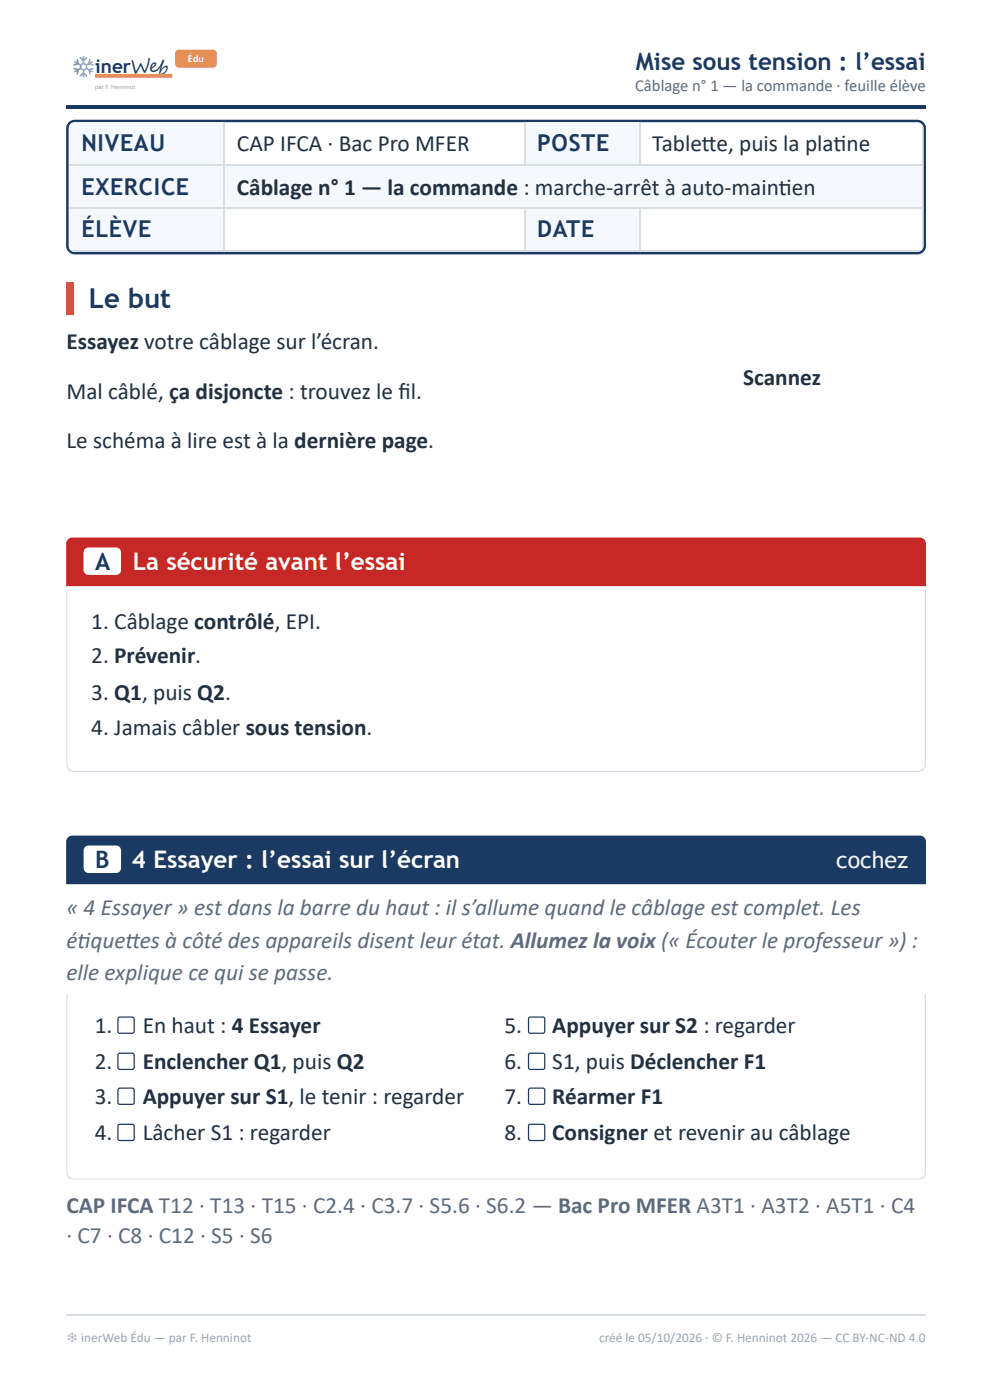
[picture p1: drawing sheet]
<svg xmlns="http://www.w3.org/2000/svg" width="210mm" height="297mm" viewBox="0 0 210 297" stroke-linecap="round" stroke-linejoin="round" font-family="sans-serif">
<defs><g id="words">
<text font-size="5.8" fill="#1b3a63" x="18.8" y="65.4">Le but</text>
<g font-size="5.1" fill="#1b3a63">
<text x="134.8" y="14.8">Mise sous tension : l’essai</text>
<text x="20.2" y="120.9">A</text>
<text x="20.2" y="184.1">B</text>
</g>
<g font-size="5.1" fill="#fff">
<text x="28.2" y="120.9">La sécurité avant l’essai</text>
<text x="28" y="184.1">4 Essayer : l’essai sur l’écran</text>
</g>
<g font-size="4.9" fill="#1b3a63">
<text x="17.3" y="32">NIVEAU</text>
<text x="113.9" y="32">POSTE</text>
<text x="17.3" y="41.3">EXERCICE</text>
<text x="17.3" y="50.3">ÉLÈVE</text>
<text x="113.9" y="50.3">DATE</text>
</g>
<g font-size="4.9" fill="#22303f">
<text x="50.2" y="32">CAP IFCA · Bac Pro MFER</text>
<text x="138.3" y="32">Tablete, puis la platne</text>
<text x="148.8" y="32">t</text>
<text x="176.7" y="32">i</text>
<text x="50.2" y="41.3">Câblage n° 1 — la commande : marche-arrêt à auto-mainten</text>
<text x="165.1" y="41.3">i</text>
<text x="14.1" y="74.1">Essayez votre câblage sur l’écran.</text>
<text x="157.5" y="81.8">Scannez</text>
<text x="14.1" y="84.7">Mal câblé, ça disjoncte : trouvez le fi l.</text>
<text x="14.1" y="95">Le schéma à lire est à la dernière page.</text>
<text x="19.4" y="133.3">1. Câblage contrôlé, EPI.</text>
<text x="19.4" y="140.8">2. Prévenir.</text>
<text x="19.4" y="148.4">3. Q1, puis Q2.</text>
<text x="19.4" y="155.8">4. Jamais câbler sous tension.</text>
<text x="20.1" y="219.1">1.</text>
<text x="30.3" y="219.1">En haut : 4 Essayer</text>
<text x="106.9" y="219.1">5.</text>
<text x="117.1" y="219.1">Appuyer sur S2 : regarder</text>
<text x="20.1" y="226.7">2.</text>
<text x="30.3" y="226.7">Enclencher Q1, puis Q2</text>
<text x="106.9" y="226.7">6.</text>
<text x="117.1" y="226.7">S1, puis Déclencher F1</text>
<text x="20.1" y="234.2">3.</text>
<text x="30.3" y="234.2">Appuyer sur S1, le tenir : regarder</text>
<text x="106.9" y="234.2">7.</text>
<text x="117.1" y="234.2">Réarmer F1</text>
<text x="20.1" y="241.8">4.</text>
<text x="30.3" y="241.8">Lâcher S1 : regarder</text>
<text x="106.9" y="241.8">8.</text>
<text x="117.1" y="241.8">Consigner et revenir au câblage</text>
</g>
<text font-size="4.9" fill="#fff" x="177.3" y="184.1">cochez</text>
<g font-size="4.9" fill="#5d6b7c">
<text x="14.1" y="194.2">« 4 Essayer » est dans la barre du haut : il s’allume quand le câblage est complet. Les</text>
<text x="14.1" y="201.1">étquetes à côté des appareils disent leur état. Allumez la voix (« Écouter le professeur ») :</text>
<text x="16.4" y="201.1">i</text>
<text x="26.6" y="201.1">t</text>
<text x="14.1" y="208">elle explique ce qui se passe.</text>
<text x="14.1" y="257.4">CAP IFCA T12 · T13 · T15 · C2.4 · C3.7 · S5.6 · S6.2 — Bac Pro MFER A3T1 · A3T2 · A5T1 · C4</text>
<text x="14.1" y="263.8">· C7 · C8 · C12 · S5 · S6</text>
</g>
<g font-size="4.5" fill="#1b3a63">
<text x="14.5" y="15.8">❄</text>
<text x="14.5" y="15.8">️</text>
</g>
<text font-size="4" fill="#1b3a63" x="20.2" y="15.6">inerWeb</text>
<text font-size="3.5" fill="#5d6b7c" x="134.7" y="19.3">Câblage n° 1 — la commande · feuille élève</text>
<g font-size="2.8" fill="#9aa5b1">
<text x="14.1" y="284.7">❄ inerWeb Édu — par F. Henninot</text>
<text x="127" y="284.7">créé le 05/10/2026 · © F. Henninot 2026 — CC BY-NC-ND 4.0</text>
</g>
<text font-size="2" fill="#fff" x="39.8" y="13.2">Édu</text>
<text font-size="1.3" fill="#999" x="20.2" y="18.9">par F. Henninot</text>
</g></defs>
<path d="M14 22.2h182.3v.8h-182.3z" fill="#1b3a63"/>
<path d="M20.2 16.1h16.3" fill="none" stroke="#e8914a" stroke-width=".79" stroke-linecap="butt"/>
<path d="M37.4 10.8l.5-.2h7.3a.75 .75 0 0 1 .7 .7v2.3a.75 .75 0 0 1-.7 .7h-7.3a.75 .75 0 0 1-.8-.7v-2.3z" fill="#e8914a"/>
<path d="M14.8 26.1l.5-.3 .6-.1h178.6a1.59 1.59 0 0 1 1.6 1.6v24.8a1.59 1.59 0 0 1-1.6 1.6h-178.6a1.59 1.59 0 0 1-1.6-1.6v-24.8l.1-.7z" fill="none" stroke="#1b3a63" stroke-width=".53"/>
<g fill="#f5f8fc">
<path d="M14.6 25.9h32.8v9h-32.8z"/>
<path d="M111.1 25.9h24.4v9h-24.4z"/>
<path d="M14.6 34.9h32.8v9.3h-32.8z"/>
<path d="M47.4 34.9h148.1v9.3h-148.1z"/>
<path d="M14.6 44.2h32.8v9.2h-32.8z"/>
<path d="M111.1 44.2h24.4v9.2h-24.4z"/>
</g>
<path d="M14.6 35.1h181.2M47.5 25.9v27.5M111.3 25.9v9.3M135.6 25.9v9.3M195.7 25.9v27.5M14.6 44.1h181.2M14.6 53.3h181.2M111.3 44.2v9.2M135.6 44.2v9.2" fill="none" stroke="#d8dee6" stroke-width=".26"/>
<path d="M14 59.8h1.6v6.9h-1.6z" fill="#ff6b35"/>
<path d="M14.4 114.4l.9-.4h179.7a1.32 1.32 0 0 1 1.3 1.4v9h-182.3v-9z" fill="#c62828"/>
<path d="M18 116.5l.8-.3h5.8a1.06 1.06 0 0 1 1.1 1v3.7a1.06 1.06 0 0 1-1.1 1.1h-5.8a1.06 1.06 0 0 1-1.1-1.1v-3.7z" fill="#fff"/>
<g fill="#d8dee6">
<path d="M14 162.8h182.3v1h-182.3z"/>
<path d="M195.3 125.1h1v38.7h-1z"/>
<path d="M14 125.1h1v38.7h-1z"/>
</g>
<path d="M14.4 177.7l.9-.4h179.7a1.32 1.32 0 0 1 1.3 1.3v9h-182.3v-9z" fill="#1b3a63"/>
<path d="M18 179.7l.8-.3h5.8a1.06 1.06 0 0 1 1.1 1v3.7a1.06 1.06 0 0 1-1.1 1.1h-5.8a1.06 1.06 0 0 1-1.1-1.1v-3.7z" fill="#fff"/>
<g fill="#d8dee6">
<path d="M14 249.3h182.3v1h-182.3z"/>
<path d="M195.3 210.9h1v39.4h-1z"/>
<path d="M14 210.9h1v39.4h-1z"/>
</g>
<path d="M25.1 215.9l.3-.1 2.9 .1 .1 .3-.1 2.9-.3 .1-2.9-.1-.1-.3zM112.2 215.9l.2-.1 3 .1 .1 .3-.1 2.9-.3 .1-2.9-.1-.1-.3zM25.1 223.6l.3-.2 2.9 .2 .1 .2-.1 3-.3 .1-2.9-.1-.1-.3zM25.1 231l.3-.2 2.9 .2 .1 .2-.1 3-.3 .1-2.9-.1-.1-.3zM25.1 238.6l.3-.1 2.9 .1 .1 .3-.1 2.9-.3 .2-2.9-.2-.1-.2zM112.2 223.6l.2-.2 3 .2 .1 .2-.1 3-.3 .1-2.9-.1-.1-.3zM112.2 231l.2-.2 3 .2 .1 .2-.1 3-.3 .1-2.9-.1-.1-.3zM112.2 238.6l.2-.1 3 .1 .1 .3-.1 2.9-.3 .2-2.9-.2-.1-.2z" fill="none" stroke="#1b3a63" stroke-width=".26"/>
<path d="M14 279h182.3" fill="none" stroke="#d8dee6" stroke-width=".26"/>
<use href="#words"/>
</svg>
